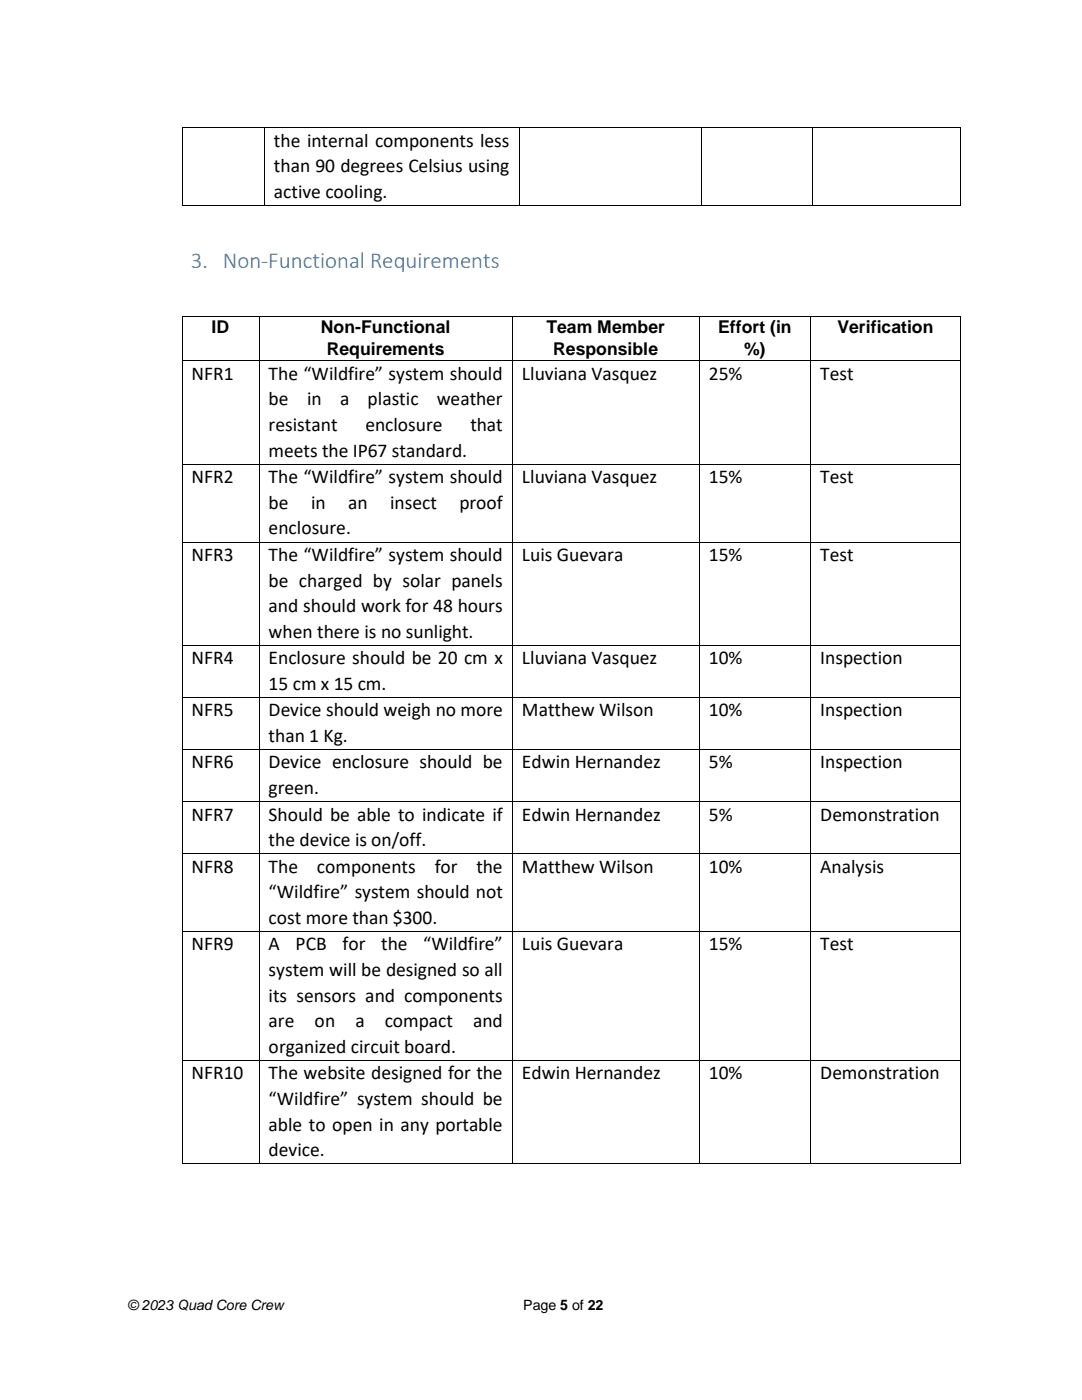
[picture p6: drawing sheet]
<svg xmlns="http://www.w3.org/2000/svg" width="216mm" height="279mm" viewBox="0 0 216 279" stroke-linecap="round" stroke-linejoin="round" font-family="sans-serif">
<defs><g id="words">
<text font-size="4.6" fill="#2e74b5" x="38.1" y="53.4">3. Non-Functional Requirements</text>
<g font-size="3.9">
<text x="54.7" y="29.3">the internal components less</text>
<text x="54.7" y="34.4">than 90 degrees Celsius using</text>
<text x="54.7" y="39.5">active cooling.</text>
<text x="38.2" y="75.8">NFR1</text>
<text x="53.6" y="75.8">The “Wildfire” system should</text>
<text x="104.2" y="75.8">Lluviana Vasquez</text>
<text x="141.5" y="75.8">25%</text>
<text x="163.7" y="75.8">Test</text>
<text x="53.6" y="80.9">be</text>
<text x="61.3" y="80.9">in</text>
<text x="67.9" y="80.9">a</text>
<text x="73.4" y="80.9">plastic</text>
<text x="87.2" y="80.9">weather</text>
<text x="53.6" y="86">resistant</text>
<text x="72.9" y="86">enclosure</text>
<text x="93.9" y="86">that</text>
<text x="53.6" y="91.2">meets the IP67 standard.</text>
<text x="38.2" y="96.5">NFR2</text>
<text x="53.6" y="96.5">The “Wildfire” system should</text>
<text x="53.6" y="101.5">be</text>
<text x="62.1" y="101.5">in</text>
<text x="69.5" y="101.5">an</text>
<text x="77.8" y="101.5">insect</text>
<text x="91.7" y="101.5">proof</text>
<text x="104.2" y="96.5">Lluviana Vasquez</text>
<text x="141.5" y="96.5">15%</text>
<text x="163.7" y="96.5">Test</text>
<text x="53.6" y="106.7">enclosure.</text>
<text x="38.2" y="111.9">NFR3</text>
<text x="53.6" y="111.9">The “Wildfire” system should</text>
<text x="104.2" y="111.9">Luis Guevara</text>
<text x="141.5" y="111.9">15%</text>
<text x="163.7" y="111.9">Test</text>
<text x="53.6" y="117.1">be charged by solar panels</text>
<text x="53.6" y="122.1">and should work for 48 hours</text>
<text x="53.6" y="127.3">when there is no sunlight.</text>
<text x="38.2" y="132.6">NFR4</text>
<text x="53.6" y="132.6">Enclosure should be 20 cm x</text>
<text x="53.6" y="137.7">15 cm x 15 cm.</text>
<text x="104.2" y="132.6">Lluviana Vasquez</text>
<text x="141.5" y="132.6">10%</text>
<text x="163.7" y="132.6">Inspection</text>
<text x="38.2" y="143">NFR5</text>
<text x="53.6" y="143">Device should weigh no more</text>
<text x="104.2" y="143">Matthew Wilson</text>
<text x="141.5" y="143">10%</text>
<text x="163.7" y="143">Inspection</text>
<text x="53.6" y="148.1">than 1 Kg.</text>
<text x="38.2" y="153.4">NFR6</text>
<text x="53.6" y="153.4">Device enclosure should be</text>
<text x="104.2" y="153.4">Edwin Hernandez</text>
<text x="141.5" y="153.4">5%</text>
<text x="163.7" y="153.4">Inspection</text>
<text x="53.6" y="158.5">green.</text>
<text x="38.2" y="163.8">NFR7</text>
<text x="53.6" y="163.8">Should be able to indicate if</text>
<text x="104.2" y="163.8">Edwin Hernandez</text>
<text x="141.5" y="163.8">5%</text>
<text x="163.7" y="163.8">Demonstration</text>
<text x="53.6" y="168.9">the device is on/off.</text>
<text x="38.2" y="174.2">NFR8</text>
<text x="53.6" y="174.2">The</text>
<text x="53.6" y="179.3">“Wildfire” system should not</text>
<text x="63.2" y="174.2">components</text>
<text x="86.7" y="174.2">for</text>
<text x="95.1" y="174.2">the</text>
<text x="104.2" y="174.2">Matthew Wilson</text>
<text x="141.5" y="174.2">10%</text>
<text x="163.7" y="174.2">Analysis</text>
<text x="53.6" y="184.4">cost more than $300.</text>
<text x="38.2" y="189.7">NFR9</text>
<text x="53.6" y="189.7">A</text>
<text x="59" y="189.7">PCB</text>
<text x="68.3" y="189.7">for</text>
<text x="76.1" y="189.7">the</text>
<text x="84.4" y="189.7">“Wildfire”</text>
<text x="104.2" y="189.7">Luis Guevara</text>
<text x="141.5" y="189.7">15%</text>
<text x="163.7" y="189.7">Test</text>
<text x="53.6" y="194.8">system will be designed so all</text>
<text x="53.6" y="199.9">its sensors and components</text>
<text x="53.6" y="205">are</text>
<text x="62.8" y="205">on</text>
<text x="70.9" y="205">a</text>
<text x="76.8" y="205">compact</text>
<text x="94.4" y="205">and</text>
<text x="38.2" y="215.4">NFR10</text>
<text x="53.6" y="210.1">organized circuit board.</text>
<text x="53.6" y="215.4">The website designed for the</text>
<text x="104.2" y="215.4">Edwin Hernandez</text>
<text x="141.5" y="215.4">10%</text>
<text x="163.7" y="215.4">Demonstration</text>
<text x="53.6" y="220.5">“Wildfire” system should be</text>
<text x="53.6" y="225.7">able to open in any portable</text>
<text x="53.6" y="230.8">device.</text>
</g>
<g font-size="3.5">
<text x="42.2" y="66.5">ID</text>
<text x="64" y="66.5">Non-Functional</text>
<text x="65.2" y="70.9">Requirements</text>
<text x="109" y="66.5">Team Member</text>
<text x="110.4" y="70.9">Responsible</text>
<text x="143.3" y="66.5">Effort (in</text>
<text x="148.5" y="70.9">%)</text>
<text x="167.1" y="66.5">Verification</text>
</g>
<g font-size="2.8">
<text x="25.4" y="261.4">© 2023 Quad Core Crew</text>
<text x="104.4" y="261.4">Page 5 of 22</text>
</g>
</g></defs>
<g fill="#000">
<path d="M36.2 25.4h.2v.2h-.2z" fill-rule="evenodd"/>
<path d="M36.2 25.4h.2v.2h-.2z" fill-rule="evenodd"/>
<path d="M52.7 25.4h.1v.2h-.1z" fill-rule="evenodd"/>
<path d="M103.5 25.4h.1v.2h-.1z" fill-rule="evenodd"/>
<path d="M140 25.4h.1v.2h-.1z" fill-rule="evenodd"/>
<path d="M161.9 25.4h.2v.2h-.2z" fill-rule="evenodd"/>
<path d="M191.6 25.4h.2v.2h-.2z" fill-rule="evenodd"/>
<path d="M191.6 25.4h.2v.2h-.2z" fill-rule="evenodd"/>
<path d="M36.2 40.9h.2v.2h-.2z" fill-rule="evenodd"/>
<path d="M36.2 40.9h.2v.2h-.2z" fill-rule="evenodd"/>
<path d="M52.7 40.9h.1v.2h-.1z" fill-rule="evenodd"/>
<path d="M103.5 40.9h.1v.2h-.1z" fill-rule="evenodd"/>
<path d="M140 40.9h.1v.2h-.1z" fill-rule="evenodd"/>
<path d="M161.9 40.9h.2v.2h-.2z" fill-rule="evenodd"/>
<path d="M191.6 40.9h.2v.2h-.2z" fill-rule="evenodd"/>
<path d="M191.6 40.9h.2v.2h-.2z" fill-rule="evenodd"/>
<path d="M36.2 63h.2v.2h-.2z" fill-rule="evenodd"/>
<path d="M36.2 63h.2v.2h-.2z" fill-rule="evenodd"/>
<path d="M36.2 71.9h.2v.2h-.2z" fill-rule="evenodd"/>
<path d="M51.6 63h.2v.2h-.2z" fill-rule="evenodd"/>
<path d="M51.6 71.9h.2v.2h-.2z" fill-rule="evenodd"/>
<path d="M102.2 63h.1v.2h-.1z" fill-rule="evenodd"/>
<path d="M102.2 71.9h.1v.2h-.1z" fill-rule="evenodd"/>
<path d="M139.5 63h.1v.2h-.1z" fill-rule="evenodd"/>
<path d="M139.5 71.9h.1v.2h-.1z" fill-rule="evenodd"/>
<path d="M161.7 63h.2v.2h-.2z" fill-rule="evenodd"/>
<path d="M161.7 71.9h.2v.2h-.2z" fill-rule="evenodd"/>
<path d="M191.6 63h.2v.2h-.2z" fill-rule="evenodd"/>
<path d="M191.6 63h.2v.2h-.2z" fill-rule="evenodd"/>
<path d="M191.6 71.9h.2v.2h-.2z" fill-rule="evenodd"/>
<path d="M36.2 92.6h.2v.1h-.2z" fill-rule="evenodd"/>
<path d="M51.6 92.6h.2v.1h-.2z" fill-rule="evenodd"/>
<path d="M102.2 92.6h.1v.1h-.1z" fill-rule="evenodd"/>
<path d="M139.5 92.6h.1v.1h-.1z" fill-rule="evenodd"/>
<path d="M161.7 92.6h.2v.1h-.2z" fill-rule="evenodd"/>
<path d="M191.6 92.6h.2v.1h-.2z" fill-rule="evenodd"/>
<path d="M36.2 108.1h.2v.2h-.2z" fill-rule="evenodd"/>
<path d="M51.6 108.1h.2v.2h-.2z" fill-rule="evenodd"/>
<path d="M102.2 108.1h.1v.2h-.1z" fill-rule="evenodd"/>
<path d="M139.5 108.1h.1v.2h-.1z" fill-rule="evenodd"/>
<path d="M161.7 108.1h.2v.2h-.2z" fill-rule="evenodd"/>
<path d="M191.6 108.1h.2v.2h-.2z" fill-rule="evenodd"/>
<path d="M36.2 128.7h.2v.2h-.2z" fill-rule="evenodd"/>
<path d="M36.2 139.1h.2v.2h-.2z" fill-rule="evenodd"/>
<path d="M51.6 128.7h.2v.2h-.2z" fill-rule="evenodd"/>
<path d="M51.6 139.1h.2v.2h-.2z" fill-rule="evenodd"/>
<path d="M102.2 128.7h.1v.2h-.1z" fill-rule="evenodd"/>
<path d="M102.2 139.1h.1v.2h-.1z" fill-rule="evenodd"/>
<path d="M139.5 128.7h.1v.2h-.1z" fill-rule="evenodd"/>
<path d="M139.5 139.1h.1v.2h-.1z" fill-rule="evenodd"/>
<path d="M161.7 128.7h.2v.2h-.2z" fill-rule="evenodd"/>
<path d="M161.7 139.1h.2v.2h-.2z" fill-rule="evenodd"/>
<path d="M191.6 128.7h.2v.2h-.2z" fill-rule="evenodd"/>
<path d="M191.6 139.1h.2v.2h-.2z" fill-rule="evenodd"/>
<path d="M36.2 149.5h.2v.2h-.2z" fill-rule="evenodd"/>
<path d="M51.6 149.5h.2v.2h-.2z" fill-rule="evenodd"/>
<path d="M102.2 149.5h.1v.2h-.1z" fill-rule="evenodd"/>
<path d="M139.5 149.5h.1v.2h-.1z" fill-rule="evenodd"/>
<path d="M161.7 149.5h.2v.2h-.2z" fill-rule="evenodd"/>
<path d="M191.6 149.5h.2v.2h-.2z" fill-rule="evenodd"/>
<path d="M36.2 159.9h.2v.2h-.2z" fill-rule="evenodd"/>
<path d="M36.2 170.3h.2v.2h-.2z" fill-rule="evenodd"/>
<path d="M51.6 159.9h.2v.2h-.2z" fill-rule="evenodd"/>
<path d="M51.6 170.3h.2v.2h-.2z" fill-rule="evenodd"/>
<path d="M102.2 159.9h.1v.2h-.1z" fill-rule="evenodd"/>
<path d="M102.2 170.3h.1v.2h-.1z" fill-rule="evenodd"/>
<path d="M139.5 159.9h.1v.2h-.1z" fill-rule="evenodd"/>
<path d="M139.5 170.3h.1v.2h-.1z" fill-rule="evenodd"/>
<path d="M161.7 159.9h.2v.2h-.2z" fill-rule="evenodd"/>
<path d="M161.7 170.3h.2v.2h-.2z" fill-rule="evenodd"/>
<path d="M191.6 159.9h.2v.2h-.2z" fill-rule="evenodd"/>
<path d="M191.6 170.3h.2v.2h-.2z" fill-rule="evenodd"/>
<path d="M36.2 185.8h.2v.2h-.2z" fill-rule="evenodd"/>
<path d="M51.6 185.8h.2v.2h-.2z" fill-rule="evenodd"/>
<path d="M102.2 185.8h.1v.2h-.1z" fill-rule="evenodd"/>
<path d="M139.5 185.8h.1v.2h-.1z" fill-rule="evenodd"/>
<path d="M161.7 185.8h.2v.2h-.2z" fill-rule="evenodd"/>
<path d="M191.6 185.8h.2v.2h-.2z" fill-rule="evenodd"/>
<path d="M36.2 211.6h.2v.1h-.2z" fill-rule="evenodd"/>
<path d="M51.6 211.6h.2v.1h-.2z" fill-rule="evenodd"/>
<path d="M102.2 211.6h.1v.1h-.1z" fill-rule="evenodd"/>
<path d="M139.5 211.6h.1v.1h-.1z" fill-rule="evenodd"/>
<path d="M161.7 211.6h.2v.1h-.2z" fill-rule="evenodd"/>
<path d="M191.6 211.6h.2v.1h-.2z" fill-rule="evenodd"/>
<path d="M36.2 232.2h.2v.2h-.2z" fill-rule="evenodd"/>
<path d="M36.2 232.2h.2v.2h-.2z" fill-rule="evenodd"/>
<path d="M51.6 232.2h.2v.2h-.2z" fill-rule="evenodd"/>
<path d="M102.2 232.2h.1v.2h-.1z" fill-rule="evenodd"/>
<path d="M139.5 232.2h.1v.2h-.1z" fill-rule="evenodd"/>
<path d="M161.7 232.2h.2v.2h-.2z" fill-rule="evenodd"/>
<path d="M191.6 232.2h.2v.2h-.2z" fill-rule="evenodd"/>
<path d="M191.6 232.2h.2v.2h-.2z" fill-rule="evenodd"/>
</g>
<g fill="none" stroke="#000" stroke-width=".2">
<path d="M36.3 25.6v15.3M36.4 25.5h16.3M52.8 25.6v15.3M52.8 25.5h50.7M103.6 25.6v15.3M103.6 25.5h36.4M140.1 25.6v15.3M140.1 25.5h21.8M162 25.6v15.3M162.1 25.5h29.5M191.7 25.6v15.3M36.4 41h16.3"/>
<path d="M52.8 41h50.7M103.6 41h36.4M140.1 41h21.8M162.1 41h29.5M36.3 63.2v8.7M36.3 72.1v20.5M36.4 63.1h15.2M36.4 72h15.2M51.7 63.2v8.7M51.7 72.1v20.5M51.8 63.1h50.4M51.8 72h50.4"/>
<path d="M102.3 63.2v8.7M102.3 72.1v20.5M102.3 63.1h37.2M102.3 72h37.2M139.6 63.2v8.7M139.6 72.1v20.5M139.6 63.1h22.1M139.6 72h22.1M161.8 63.2v8.7M161.8 72.1v20.5M161.9 63.1h29.7M161.9 72h29.7"/>
<path d="M191.7 63.2v8.7M191.7 72.1v20.5M36.3 92.7v15.4M36.4 92.6h15.2M51.7 92.7v15.4M51.8 92.6h50.4M102.3 92.7v15.4M102.3 92.6h37.2M139.6 92.7v15.4M139.6 92.6h22.1M161.8 92.7v15.4M161.9 92.6h29.7"/>
<path d="M191.7 92.7v15.4M36.3 108.3v20.4M36.4 108.2h15.2M51.7 108.3v20.4M51.8 108.2h50.4M102.3 108.3v20.4M102.3 108.2h37.2M139.6 108.3v20.4M139.6 108.2h22.1M161.8 108.3v20.4M161.9 108.2h29.7M191.7 108.3v20.4"/>
<path d="M36.3 128.9v10.2M36.3 139.3v10.2M36.4 128.8h15.2M36.4 139.2h15.2M51.7 128.9v10.2M51.7 139.3v10.2M51.8 128.8h50.4M51.8 139.2h50.4M102.3 128.9v10.2M102.3 139.3v10.2M102.3 128.8h37.2M102.3 139.2h37.2"/>
<path d="M139.6 128.9v10.2M139.6 139.3v10.2M139.6 128.8h22.1M139.6 139.2h22.1M161.8 128.9v10.2M161.8 139.3v10.2M161.9 128.8h29.7M161.9 139.2h29.7M191.7 128.9v10.2M191.7 139.3v10.2M36.3 149.7v10.2M36.4 149.6h15.2"/>
<path d="M51.7 149.7v10.2M51.8 149.6h50.4M102.3 149.7v10.2M102.3 149.6h37.2M139.6 149.7v10.2M139.6 149.6h22.1M161.8 149.7v10.2M161.9 149.6h29.7M191.7 149.7v10.2M36.3 160.1v10.2M36.3 170.5v15.3M36.4 160h15.2"/>
<path d="M36.4 170.4h15.2M51.7 160.1v10.2M51.7 170.5v15.3M51.8 160h50.4M51.8 170.4h50.4M102.3 160.1v10.2M102.3 170.5v15.3M102.3 160h37.2M102.3 170.4h37.2M139.6 160.1v10.2M139.6 170.5v15.3M139.6 160h22.1"/>
<path d="M139.6 170.4h22.1M161.8 160.1v10.2M161.8 170.5v15.3M161.9 160h29.7M161.9 170.4h29.7M191.7 160.1v10.2M191.7 170.5v15.3M36.3 186v25.6M36.4 185.9h15.2M51.7 186v25.6M51.8 185.9h50.4M102.3 186v25.6"/>
<path d="M102.3 185.9h37.2M139.6 186v25.6M139.6 185.9h22.1M161.8 186v25.6M161.9 185.9h29.7M191.7 186v25.6M36.3 211.7v20.5M36.4 211.7h15.2M51.7 211.7v20.5M51.8 211.7h50.4M102.3 211.7v20.5M102.3 211.7h37.2"/>
<path d="M139.6 211.7v20.5M139.6 211.7h22.1M161.8 211.7v20.5M161.9 211.7h29.7M191.7 211.7v20.5M36.4 232.3h15.2M51.8 232.3h50.4M102.3 232.3h37.2M139.6 232.3h22.1M161.9 232.3h29.7"/>
</g>
<use href="#words"/>
</svg>
